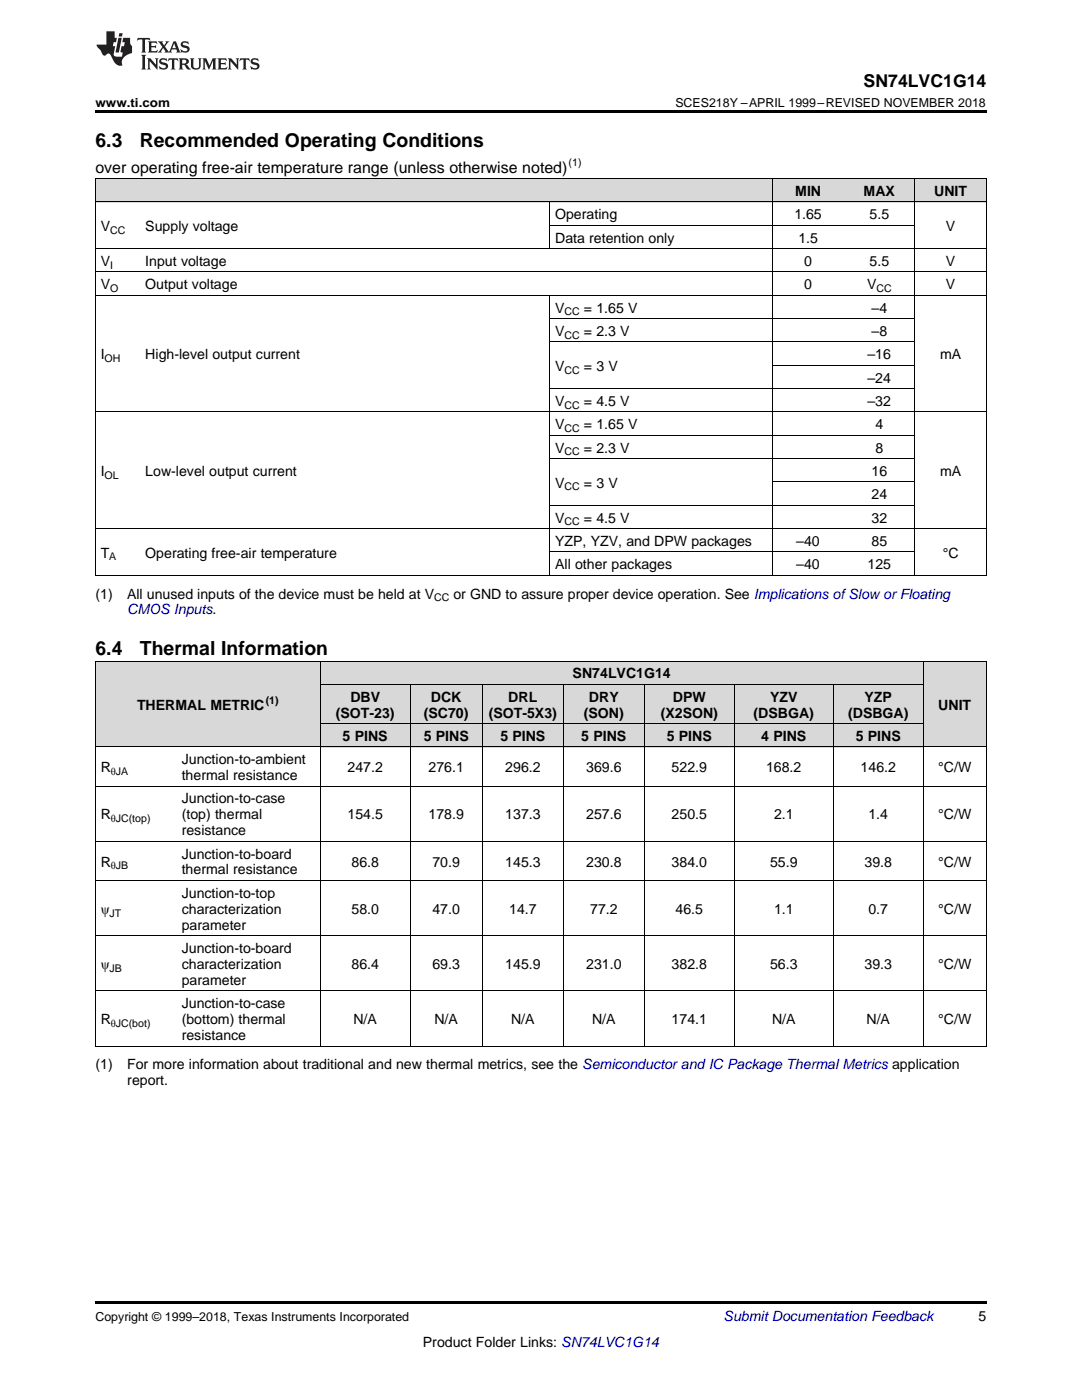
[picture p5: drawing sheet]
<svg xmlns="http://www.w3.org/2000/svg" width="216mm" height="279mm" viewBox="0 0 216 279" stroke-linecap="round" stroke-linejoin="round" font-family="sans-serif">
<defs><g id="words">
<g font-size="3.9">
<text x="19" y="29.3">6.3</text>
<text x="27.9" y="29.3">Recommended Operating Conditions</text>
<text x="19" y="130.7">6.4</text>
<text x="27.9" y="130.7">Thermal Information</text>
</g>
<text font-size="3.5" x="172.3" y="17.3">SN74LVC1G14</text>
<text font-size="3.2" x="19" y="34.4">over operating free-air temperature range (unless otherwise noted)</text>
<g font-size="2.8">
<text x="158.7" y="39.1">MIN</text>
<text x="172.3" y="39.1">MAX</text>
<text x="186.4" y="39.1">UNIT</text>
<text x="20.1" y="46.1">V</text>
<text x="29" y="46.1">Supply voltage</text>
<text x="110.8" y="43.7">Operating</text>
<text x="158.5" y="43.7">1.65</text>
<text x="173.5" y="43.7">5.5</text>
<text x="188.7" y="46.1">V</text>
<text x="20.1" y="53.1">V</text>
<text x="29" y="53.1">Input voltage</text>
<text x="110.8" y="48.4">Data retention only</text>
<text x="159.3" y="48.4">1.5</text>
<text x="160.5" y="53.1">0</text>
<text x="173.5" y="53.1">5.5</text>
<text x="188.7" y="53.1">V</text>
<text x="20.1" y="57.7">V</text>
<text x="29" y="57.7">Output voltage</text>
<text x="160.5" y="57.7">0</text>
<text x="173" y="57.7">V</text>
<text x="188.7" y="57.7">V</text>
<text x="110.8" y="62.4">V</text>
<text x="116.5" y="62.4">= 1.65 V</text>
<text x="173.9" y="62.4">–4</text>
<text x="20.1" y="71.7">I</text>
<text x="29" y="71.7">High-level output current</text>
<text x="110.8" y="67">V</text>
<text x="116.5" y="67">= 2.3 V</text>
<text x="173.1" y="71.7">–16</text>
<text x="173.9" y="67">–8</text>
<text x="187.6" y="71.7">mA</text>
<text x="110.8" y="74">V</text>
<text x="116.5" y="74">= 3 V</text>
<text x="173.1" y="76.3">–24</text>
<text x="110.8" y="81">V</text>
<text x="116.5" y="81">= 4.5 V</text>
<text x="173.1" y="81">–32</text>
<text x="110.8" y="85.7">V</text>
<text x="116.5" y="85.7">= 1.65 V</text>
<text x="174.7" y="85.7">4</text>
<text x="20.1" y="95">I</text>
<text x="29" y="95">Low-level output current</text>
<text x="110.8" y="90.3">V</text>
<text x="116.5" y="90.3">= 2.3 V</text>
<text x="173.9" y="95">16</text>
<text x="174.7" y="90.3">8</text>
<text x="187.6" y="95">mA</text>
<text x="110.8" y="97.3">V</text>
<text x="116.5" y="97.3">= 3 V</text>
<text x="173.9" y="99.6">24</text>
<text x="110.8" y="104.3">V</text>
<text x="116.5" y="104.3">= 4.5 V</text>
<text x="173.9" y="104.3">32</text>
<text x="20.1" y="111.3">T</text>
<text x="29" y="111.3">Operating free-air temperature</text>
<text x="110.8" y="108.9">YZP, YZV, and DPW packages</text>
<text x="110.8" y="113.6">All other packages</text>
<text x="158.9" y="108.9">–40</text>
<text x="158.9" y="113.6">–40</text>
<text x="173.1" y="113.6">125</text>
<text x="173.9" y="108.9">85</text>
<text x="188.1" y="111.3">°C</text>
<text x="19" y="119.5">(1)</text>
<text x="25.4" y="119.5">All unused inputs of the device must be held at V</text>
<text x="90.5" y="119.5">or GND to assure proper device operation. See Implications ofSlow or Floating</text>
<text x="114.3" y="135.4">SN74LVC1G14</text>
<text x="27.3" y="141.6">THERMAL METRIC</text>
<text x="67" y="143.2">(SOT-23)</text>
<text x="69.9" y="140">DBV</text>
<text x="84.6" y="143.2">(SC70)</text>
<text x="86" y="140">DCK</text>
<text x="97.5" y="143.2">(SOT-5X3)</text>
<text x="101.4" y="140">DRL</text>
<text x="116.5" y="143.2">(SON)</text>
<text x="117.5" y="140">DRY</text>
<text x="131.8" y="143.2">(X2SON)</text>
<text x="134.3" y="140">DPW</text>
<text x="150.4" y="143.2">(DSBGA)</text>
<text x="153.7" y="140">YZV</text>
<text x="169.2" y="143.2">(DSBGA)</text>
<text x="172.5" y="140">YZP</text>
<text x="187.2" y="141.6">UNIT</text>
<text x="68.4" y="147.8">5 PINS</text>
<text x="84.6" y="147.8">5 PINS</text>
<text x="99.8" y="147.8">5 PINS</text>
<text x="116" y="147.8">5 PINS</text>
<text x="133" y="147.8">5 PINS</text>
<text x="151.9" y="147.8">4 PINS</text>
<text x="170.7" y="147.8">5 PINS</text>
<text x="20.1" y="154.1">R</text>
<text x="36.3" y="152.5">Junction-to-ambient</text>
<text x="36.3" y="155.7">thermal resistance</text>
<text x="69.4" y="154.1">247.2</text>
<text x="85.5" y="154.1">276.1</text>
<text x="100.8" y="154.1">296.2</text>
<text x="117" y="154.1">369.6</text>
<text x="134" y="154.1">522.9</text>
<text x="152.9" y="154.1">168.2</text>
<text x="171.7" y="154.1">146.2</text>
<text x="187.2" y="154.1">°C/W</text>
<text x="36.3" y="160.3">Junction-to-case</text>
<text x="20.1" y="163.5">R</text>
<text x="36.3" y="163.5">(top) thermal</text>
<text x="36.3" y="166.7">resistance</text>
<text x="69.4" y="163.5">154.5</text>
<text x="85.5" y="163.5">178.9</text>
<text x="100.8" y="163.5">137.3</text>
<text x="117" y="163.5">257.6</text>
<text x="134" y="163.5">250.5</text>
<text x="154.4" y="163.5">2.1</text>
<text x="173.3" y="163.5">1.4</text>
<text x="187.2" y="163.5">°C/W</text>
<text x="20.1" y="172.9">R</text>
<text x="36.3" y="171.3">Junction-to-board</text>
<text x="70.1" y="172.9">86.8</text>
<text x="86.3" y="172.9">70.9</text>
<text x="100.8" y="172.9">145.3</text>
<text x="117" y="172.9">230.8</text>
<text x="134" y="172.9">384.0</text>
<text x="153.7" y="172.9">55.9</text>
<text x="172.5" y="172.9">39.8</text>
<text x="187.2" y="172.9">°C/W</text>
<text x="36.3" y="174.5">thermal resistance</text>
<text x="36.3" y="179.2">Junction-to-top</text>
<text x="20.1" y="182.4">ψ</text>
<text x="36.3" y="182.4">characterization</text>
<text x="36.3" y="185.5">parameter</text>
<text x="70.1" y="182.4">58.0</text>
<text x="86.3" y="182.4">47.0</text>
<text x="101.6" y="182.4">14.7</text>
<text x="117.8" y="182.4">77.2</text>
<text x="134.8" y="182.4">46.5</text>
<text x="154.4" y="182.4">1.1</text>
<text x="173.3" y="182.4">0.7</text>
<text x="187.2" y="182.4">°C/W</text>
<text x="36.3" y="190.2">Junction-to-board</text>
<text x="20.1" y="193.4">ψ</text>
<text x="36.3" y="193.4">characterization</text>
<text x="36.3" y="196.5">parameter</text>
<text x="70.1" y="193.4">86.4</text>
<text x="86.3" y="193.4">69.3</text>
<text x="100.8" y="193.4">145.9</text>
<text x="117" y="193.4">231.0</text>
<text x="134" y="193.4">382.8</text>
<text x="153.7" y="193.4">56.3</text>
<text x="172.5" y="193.4">39.3</text>
<text x="187.2" y="193.4">°C/W</text>
<text x="36.3" y="201.2">Junction-to-case</text>
<text x="20.1" y="204.4">R</text>
<text x="36.3" y="204.4">(bottom) thermal</text>
<text x="36.3" y="207.5">resistance</text>
<text x="70.5" y="204.4">N/A</text>
<text x="86.7" y="204.4">N/A</text>
<text x="102" y="204.4">N/A</text>
<text x="118.1" y="204.4">N/A</text>
<text x="134" y="204.4">174.1</text>
<text x="154.1" y="204.4">N/A</text>
<text x="172.9" y="204.4">N/A</text>
<text x="187.2" y="204.4">°C/W</text>
<text x="19" y="213.4">(1)</text>
<text x="25.4" y="213.4">For more information about traditional and new thermal metrics, see the Semiconductor and IC Package Thermal Metrics application</text>
<text x="25.4" y="216.6">report.</text>
<text x="195.3" y="263.6">5</text>
<text x="84.4" y="268.9">Product Folder Links: SN74LVC1G14</text>
</g>
<g font-size="2.8" fill="#0000c8">
<text x="25.4" y="122.6">CMOS Inputs.</text>
<text x="144.4" y="263.6">Submit Documentation Feedback</text>
</g>
<g font-size="2.5">
<text x="19" y="21.4">www.ti.com</text>
<text x="134.8" y="21.4">SCES218Y –APRIL 1999–REVISED NOVEMBER 2018</text>
<text x="19" y="263.6">Copyright © 1999–2018, Texas Instruments Incorporated</text>
</g>
<g font-size="2.1">
<text x="113.5" y="33.2">(1)</text>
<text x="22" y="46.6">CC</text>
<text x="22" y="53.6">I</text>
<text x="22" y="58.3">O</text>
<text x="174.9" y="58.3">CC</text>
<text x="112.6" y="62.9">CC</text>
<text x="112.6" y="67.6">CC</text>
<text x="20.9" y="72.2">OH</text>
<text x="112.6" y="74.6">CC</text>
<text x="112.6" y="81.6">CC</text>
<text x="112.6" y="86.2">CC</text>
<text x="20.9" y="95.5">OL</text>
<text x="112.6" y="90.9">CC</text>
<text x="112.6" y="97.9">CC</text>
<text x="112.6" y="104.8">CC</text>
<text x="21.8" y="111.8">A</text>
<text x="86.6" y="120">CC</text>
<text x="53" y="140.5">(1)</text>
<text x="22.1" y="154.7">θJA</text>
<text x="22.1" y="164.1">θJC(top)</text>
<text x="22.1" y="173.5">θJB</text>
<text x="21.9" y="182.9">JT</text>
<text x="21.9" y="193.9">JB</text>
<text x="22.1" y="204.9">θJC(bot)</text>
</g>
</g></defs>
<g fill="#d8d8d8">
<path d="M19 132h16.2v17.1h-16.2z"/>
<path d="M35.2 132h28.7v17.1h-28.7z"/>
<path d="M184.3 132h12.5v17.1h-12.5z"/>
<path d="M63.9 144.5h18v4.6h-18z"/>
<path d="M81.9 144.5h14.4v4.6h-14.4z"/>
<path d="M96.3 144.5h16.1v4.6h-16.1z"/>
<path d="M112.4 144.5h16.2v4.6h-16.2z"/>
<path d="M128.6 144.5h17.9v4.6h-17.9z"/>
<path d="M146.5 144.5h19.8v4.6h-19.8z"/>
<path d="M166.3 144.5h18v4.6h-18z"/>
<path d="M63.9 136.6h18v7.9h-18z"/>
<path d="M81.9 136.6h14.4v7.9h-14.4z"/>
<path d="M96.3 136.6h16.1v7.9h-16.1z"/>
<path d="M112.4 136.6h16.2v7.9h-16.2z"/>
<path d="M128.6 136.6h17.9v7.9h-17.9z"/>
<path d="M146.5 136.6h19.8v7.9h-19.8z"/>
<path d="M166.3 136.6h18v7.9h-18z"/>
<path d="M63.9 132h18v4.6h-18z"/>
<path d="M81.9 132h14.4v4.6h-14.4z"/>
<path d="M96.3 132h16.1v4.6h-16.1z"/>
<path d="M112.4 132h16.2v4.6h-16.2z"/>
<path d="M128.6 132h17.9v4.6h-17.9z"/>
<path d="M146.5 132h19.8v4.6h-19.8z"/>
<path d="M166.3 132h18v4.6h-18z"/>
<path d="M19 35.7h8.9v4.7h-8.9z"/>
<path d="M27.9 35.7h81.8v4.7h-81.8z"/>
<path d="M109.7 35.7h44.5v4.7h-44.5z"/>
<path d="M154.2 35.7h14.2v4.7h-14.2z"/>
<path d="M168.4 35.7h14.2v4.7h-14.2z"/>
<path d="M182.6 35.7h14.2v4.7h-14.2z"/>
</g>
<g fill="#000">
<path d="M19 22h177.8v.5h-177.8zM19 114.8l.2 .1zM109.6 114.8l.1 .1zM154.1 114.8l.1 .1zM168.3 114.8l.1 .1zM182.5 114.8l.1 .1zM196.7 114.8l.1 .1zM19 208.8h.2zM63.8 208.8h.1zM81.8 208.8h.1zM96.2 208.8h.1zM112.3 208.8h.1z"/>
<path d="M128.5 208.8h.1zM146.4 208.8h.1zM166.2 208.8h.1zM184.1 208.8h.2zM196.7 208.8h.1zM19 259.7h177.8v.5h-177.8z"/>
</g>
<g fill="none" stroke="#000" stroke-width=".2">
<path d="M19 35.6l177.8 .1v79.2M19.1 35.7v79.2M154.1 35.7v79.2M182.5 35.7v79.2M19 58.9h177.8M19 54.3h177.8M19 49.6h177.8M19 40.3h177.8M109.7 40.3v9.4M109.7 58.9v56M109.7 45h72.9M109.7 77.6h72.9"/>
<path d="M109.7 68.2h72.9M109.7 63.6h72.9M154.2 72.9h28.4M19 82.2h177.8M109.7 91.5h72.9M109.7 86.9h72.9M154.2 96.2h28.4M19 114.8h177.8M19 105.5h177.8M109.7 110.2h72.9M109.7 100.8h72.9M19 131.9h177.8"/>
<path d="M19.1 131.9v76.9M63.9 131.9v76.9M63.9 136.6h120.3M81.8 136.6v72.2M96.2 136.6v72.2M112.4 136.6v72.2M128.5 136.6v72.2M146.5 136.6v72.2M166.2 136.6v72.2M184.2 131.9v76.9M196.8 131.9v76.9M19 156.9h177.8"/>
<path d="M19 149.1h177.8M63.9 144.4h120.4M19 175.7h177.8M19 167.9h177.8M19 197.7h177.8M19 186.7h177.8M19 208.8h177.8"/>
</g>
<g fill="#231f20">
<path d="M27.5 7.6l-.1 .5 .4-.2h.6v.1v2.1l-.2 .4h1l-.3-.4v-2.1l.1-.1h.5l.5 .2-.2-.5zM29.5 8.3l.2 .3v1.5l-.2 .4h1.8l.2-.6a1.04 1.04 0 0 1-1.3 .2v-.7h.6l.3 .2v-.6l-.3 .2h-.6v-.6l.8-.1 .4 .3-.2-.5zM31.5 8.3l.9 1.1-.9 1.1h.8l-.2-.2 .5-.7 .4 .7-.2 .2h1.5l-.1-.2 .1-.4h.9l.1 .4-.2 .2h1l-.3-.3-.7-1.9h-.5l-.9 2-.8-1 .9-1h-.8l.1 .3-.3 .5-.4-.6 .2-.2zM34.7 8.6l.4 1h-.7zM36.3 8.4a.63 .63 0 0 0-.2 .7 .63 .63 0 0 0 .6 .4l.6 .2 .1 .2a.75 .75 0 0 1-.7 .4 .75 .75 0 0 1-.6-.5l.1 .7 .1-.1a1.11 1.11 0 0 0 1.5-.6 1.13 1.13 0 0 0-1.2-.8l-.1-.4a1.04 1.04 0 0 1 1.2 .2l-.2-.5-.1 .1-.5-.2zM28.2 10.9l.2 .4v2.2l-.2 .4h1l-.3-.4v-2.2l.3-.4zM29.3 11.6l.3 .4v1.5l-.3 .4h.8l-.2-.4v-1.3l1.5 1.7v-1.9l.2-.4h-.7l.2 .4v.9l-1.1-1.3zM32 11.8a.62 .62 0 0 0-.2 .7 .62 .62 0 0 0 .6 .4l.6 .1 .1 .3a.76 .76 0 0 1-.7 .3 .76 .76 0 0 1-.6-.4l.1 .7 .1-.1a1.11 1.11 0 0 0 1.5-.6 1.13 1.13 0 0 0-1.2-.8l-.1-.4a1.04 1.04 0 0 1 1.2 .2l-.2-.6-.1 .1-.5-.1zM33.7 11.6l-.2 .6a.61 .61 0 0 1 .8-.3v1.6l-.2 .4h.9l-.2-.4v-1.6a.63 .63 0 0 1 .8 .3l-.2-.6zM35.6 11.6l.3 .4v1.5l-.3 .4h1l-.2-.2v-.8l.5 .2a.76 .76 0 0 0 1.2 .7l-1-1a.58 .58 0 0 0 .6-.5 .58 .58 0 0 0-.5-.6zM36.4 11.9h.1a.45 .45 0 0 1 .5 .1 .45 .45 0 0 1 .1 .5l-.7 .2zM37.9 11.6l.2 .2a2.17 2.17 0 0 0 .3 1.9 .99 .99 0 0 0 1.6-.6v-1.1l.2-.4h-.7l.2 .2a1.92 1.92 0 0 1-.2 1.8 .6 .6 0 0 1-.9-.5v-1.1l.2-.4zM40.4 11.6l.2 .4v1.5l-.2 .4h.7l-.2-.4v-1.4l.8 1.8 .8-1.8v1.4l-.2 .4h.9l-.2-.4v-1.5l.2-.4h-.8l-.6 1.5-.6-1.5zM43.4 11.6l.2 .4v1.5l-.2 .4h1.8l.2-.6a1.04 1.04 0 0 1-1.3 .1v-.6h.5l.4 .2v-.6l-.4 .2h-.5v-.7h.8l.3 .3-.1-.6zM45.5 11.6l.2 .4v1.5l-.2 .4h.7l-.2-.4v-1.3l1.5 1.7v-1.9l.2-.4h-.7l.2 .4v.9l-1.1-1.3zM47.9 11.6l-.1 .6a.61 .61 0 0 1 .8-.3v1.6l-.3 .4h1l-.3-.4 .1-1.6a.63 .63 0 0 1 .7 .3l-.1-.6zM50.2 11.8a.62 .62 0 0 0-.2 .7 .62 .62 0 0 0 .6 .4l.6 .1 .2 .3a.76 .76 0 0 1-.8 .3 .76 .76 0 0 1-.6-.4l.1 .7 .2-.1a1.11 1.11 0 0 0 1.5-.6 1.13 1.13 0 0 0-1.3-.8l-.1-.4a1.04 1.04 0 0 1 1.2 .2l-.1-.6-.2 .1-.5-.1z"/>
<path d="M21.2 6.3v2.6h-1.9l.1 .4 .7 .9a.91 .91 0 0 0 1 .8 .56 .56 0 0 1 .5-.3 .56 .56 0 0 1 .5 .3l.4 .8a1.53 1.53 0 0 0 1.9 1.2 1.54 1.54 0 0 1 1-2.1l.9-.3v-1.4a1.52 1.52 0 0 1-.3-1.6h-1.4l-.2 .8h.5l-.2 .8h-.4l-.2 1v.2l.4 .1-.2 .8a1.93 1.93 0 0 1-1.6-.3l.3-1.8h-.5l.2-.8h.4l.2-.8h-.4v-1.3zM23.6 7.6l-.6 2.9h.7l.6-2.9zM23.8 6.6l-.1 .7h.6l.2-.7z"/>
</g>
<use href="#words"/>
</svg>
